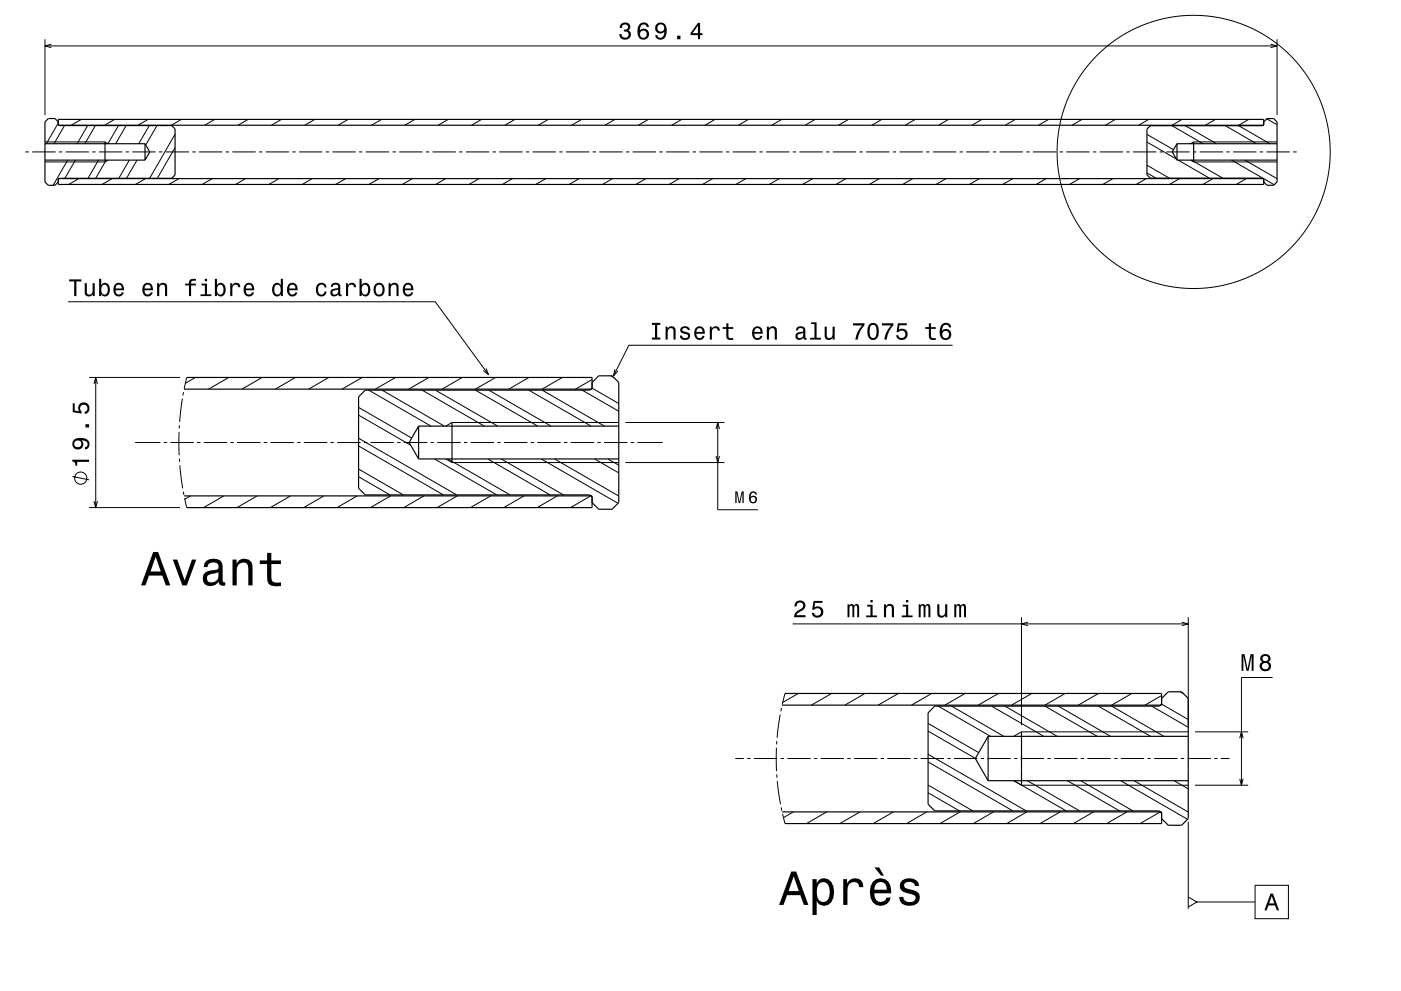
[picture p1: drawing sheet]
<svg xmlns="http://www.w3.org/2000/svg" width="420mm" height="297mm" viewBox="0 0 420 297" stroke-linecap="round" stroke-linejoin="round" font-family="sans-serif">
<g fill="none" stroke="#000" stroke-width=".3">
<path d="M13.5 11.8v22.7M13.5 13.8h369.3M15.4 13.2l-1.9 .6 1.9 .5M380.9 13.2l1.9 .6-1.9 .5M382.8 11.8v22.7M17.5 36.9l-3.6 6.2M19.3 37.6l-3.1 5.5M24.4 35.8l-3 1.7M26.3 37.6l-3.2 5.5M28.6 37.6l-3.2 5.5M34.4 35.8l-3 1.7M35.5 37.6l-3.1 5.5"/>
<path d="M37.8 37.6l-3.1 5.5M44.4 35.8l-3 1.7M44.7 37.6l-3.1 5.5M47.1 37.6l-3.4 5.8M54.4 35.8l-3 1.7M64.4 35.8l-3 1.7M74.4 35.8l-3 1.7M84.4 35.8l-3 1.7M94.4 35.8l-3 1.7M104.4 35.8l-3 1.7M114.4 35.8l-3 1.7M124.4 35.8l-3 1.7"/>
<path d="M134.4 35.8l-3 1.7M144.4 35.8l-3 1.7M154.4 35.8l-3 1.7M164.4 35.8l-3 1.7M174.4 35.8l-3 1.7M184.4 35.8l-3 1.7M194.4 35.8l-3 1.7M204.4 35.8l-3 1.7M214.4 35.8l-3 1.7M224.4 35.8l-3 1.7M234.4 35.8l-3 1.7M244.4 35.8l-3 1.7"/>
<path d="M254.4 35.8l-3 1.7M264.4 35.8l-3 1.7M274.4 35.8l-3 1.7M284.4 35.8l-3 1.7M294.4 35.8l-3 1.7M304.4 35.8l-3 1.7M314.4 35.8l-3 1.7M324.4 35.8l-3 1.7M334.4 35.8l-3 1.7M344.4 35.8l-3 1.7M351.4 37.7l9.3 5.4M354.4 35.8l-3 1.7"/>
<path d="M355.4 37.7l9.3 5.4M364.4 35.8l-3 1.7M367.4 37.7l9.3 5.4M371.4 37.7l9.3 5.4M374.4 35.8l-3 1.7M379.8 35.6l3 1.8M7.6 45.5h1.1M9.7 45.5h7M13.5 42.5h18l.9 .6M17.7 45.5h1M19.7 45.5h7M20.3 48l-4.4 7.5"/>
<path d="M22.6 48l-3.1 5.4M23.6 53.5l-3 1.8M27.7 45.5h1M29.5 48l-3.1 5.4M29.7 45.5h7M31.8 48l-3.1 5.4M32.4 48l-.9 .5h-18M33.6 53.5l-3 1.8M37.7 45.5h1M38.8 48l-3.2 5.4M39.7 45.5h7M41.1 48l-3.2 5.4"/>
<path d="M43.6 53.5l-3 1.8M47.7 45.5h1M49.7 45.5h7M52.5 44.2l-5.3 9.2M52.5 40.2l-7.6 13.2M53.6 53.5l-3 1.8M57.7 45.5h1M59.7 45.5h7M63.6 53.5l-3 1.8M67.7 45.5h1M69.7 45.5h7M73.6 53.5l-3 1.8"/>
<path d="M77.7 45.5h1M79.7 45.5h7M83.6 53.5l-3 1.8M87.7 45.5h1M89.7 45.5h7M93.6 53.5l-3 1.8M97.7 45.5h1M99.7 45.5h7M103.6 53.5l-3 1.8M107.7 45.5h1M109.7 45.5h7M113.6 53.5l-3 1.8"/>
<path d="M117.7 45.5h1M119.7 45.5h7M123.6 53.5l-3 1.8M127.7 45.5h1M129.7 45.5h7M133.6 53.5l-3 1.8M137.7 45.5h1M139.7 45.5h7M143.6 53.5l-3 1.8M147.7 45.5h1M149.7 45.5h7M153.6 53.5l-3 1.8"/>
<path d="M157.7 45.5h1M159.7 45.5h7M163.6 53.5l-3 1.8M167.7 45.5h1M169.7 45.5h7M173.6 53.5l-3 1.8M177.7 45.5h1M179.7 45.5h7M183.6 53.5l-3 1.8M187.7 45.5h1M189.7 45.5h7M193.6 53.5l-3 1.8"/>
<path d="M197.7 45.5h1M199.7 45.5h7M203.6 53.5l-3 1.8M207.7 45.5h1M209.7 45.5h7M213.6 53.5l-3 1.8M217.7 45.5h1M219.7 45.5h7M223.6 53.5l-3 1.8M227.7 45.5h1M229.7 45.5h7M233.6 53.5l-3 1.8"/>
<path d="M237.7 45.5h1M239.7 45.5h7M243.6 53.5l-3 1.8M247.7 45.5h1M249.7 45.5h7M253.6 53.5l-3 1.8M257.7 45.5h1M259.7 45.5h7M263.6 53.5l-3 1.8M267.7 45.5h1M269.7 45.5h7M273.6 53.5l-3 1.8"/>
<path d="M277.7 45.5h1M279.7 45.5h7M283.6 53.5l-3 1.8M287.7 45.5h1M289.7 45.5h7M293.6 53.5l-3 1.8M297.7 45.5h1M299.7 45.5h7M303.6 53.5l-3 1.8M307.7 45.5h1M309.7 45.5h7M313.6 53.5l-3 1.8"/>
<path d="M317.7 45.5h1M319.7 45.5h7M323.6 53.5l-3 1.8M327.7 45.5h1M329.7 45.5h7M333.6 53.5l-3 1.8M337.7 45.5h1M339.7 45.5h7M343.6 53.5l-3 1.8M343.8 40.3l8 4.6M343.8 49.5l6.8 3.9M343.8 42.6l8.9 5.1"/>
<path d="M343.8 51.8l2.8 1.6M347.7 45.5h1M349.7 45.5h7M353.2 48l9.4 5.4M353.6 53.5l-3 1.8M356.9 48l.9 .5h25M357.2 48l9.4 5.4M357.7 45.5h1M359.7 45.5h7M363.6 53.5l-3 1.8M367.7 45.5h1M369.2 48l12.8 7.4"/>
<path d="M369.7 45.5h7M373.2 48l9.6 5.5M373.6 53.5l-3 1.8M377.7 45.5h1M379.7 45.5h7M382.8 42.5h-25l-.9 .6M387.7 45.5h1M20.4 90.4h110.1l16 21.9M26.7 113.1h27.3M28.2 115.1l.5-2 .5 2M28.7 113.1v39M54.7 119.5l-.8 6.9"/>
<path d="M55 117.5l-.2 1M56 113.1l-.8 3.4M58.6 113.1l-3 1.8M68.6 113.1l-6.1 3.5M78.6 113.1l-6.1 3.5M88.6 113.1l-6.1 3.5M98.6 113.1l-6.1 3.5M108.6 113.1l-6.1 3.5M110.5 116.9l18.7 10.8M114.5 116.9l18.7 10.8M118.6 113.1l-6.1 3.5M126.5 116.9l18.7 10.8"/>
<path d="M128.6 113.1l-6.1 3.5M130.5 116.9l18.7 10.8M138.6 113.1l-6.1 3.5M142.5 116.9l18.7 10.8M145.7 110.4l.8 1.9-1.6-1.3M146.5 116.9l18.7 10.8M148.6 113.1l-6.1 3.5M158.5 116.9l18.7 10.8M158.6 113.1l-6.1 3.5M162.5 116.9l18.7 10.8M168.6 113.1l-6.1 3.5M174.5 116.9l11 6.4"/>
<path d="M177.4 116.3l8.1 4.6M177.5 113.8l-5 2.8M183.1 112.6l1 .6M184.3 110.7l-.4 1.9 1.4-1.5M285.6 103.5h-97.1l-4.6 9.1M40.5 132.6h7.6M49.1 132.6h1M51.1 132.6h7M53.7 129.4v7M53.8 137.4v1M53.8 127.4l-.1 1M53.9 139.4l.9 7"/>
<path d="M59.1 132.6h1M61.1 132.6h7M69.1 132.6h1M71.1 132.6h7M79.1 132.6h1M81.1 132.6h7M89.1 132.6h1M91.1 132.6h7M99.1 132.6h1M101.1 132.6h7M107.5 122.1l15.9 9.2M107.5 131.3l29.4 17"/>
<path d="M107.5 124.4l15.6 9M107.5 133.6l25.4 14.7M109.1 132.6h1M111.1 132.6h7M119.1 132.6h1M121.1 132.6h7M129.1 132.6h1M130.2 137.5l18.7 10.8M131.1 132.6h7M133.6 137.5l1.9 1.1h50M134.2 137.5l18.7 10.8M139.1 132.6h1"/>
<path d="M141.1 132.6h7M146.2 137.5l18.7 10.8M149.1 132.6h1M150.2 137.5l18.7 10.8M151.1 132.6h7M159.1 132.6h1M161.1 132.6h7M162.2 137.5l23.1 13.3M166.2 137.5l19.3 11.2M169.1 132.6h1M171.1 132.6h7M178.2 137.5l7.3 4.2"/>
<path d="M179.1 132.6h1M181.1 132.6h7M182.2 137.5l3.3 1.9M185.5 126.6h-50l-1.9 1.1M187.5 138.6h29.7M187.5 126.6h29.7M189.1 132.6h1M191.1 132.6h7.6M214.7 136.7l.5 1.9 .5-1.9M214.7 128.6l.5-2 .5 2M215.2 126.6v26.2h12M21.7 142.8l5 1"/>
<path d="M26.7 152.1h27.3M28.2 150.2l.5 1.9 .5-1.9M55 147.4l.1 .9M55.3 149.3l.7 2.8M57.1 148.6l-1.7 1M67.1 148.6l-6.1 3.5M77.1 148.6l-6.1 3.5M87.1 148.6l-6.1 3.5M97.1 148.6l-6.1 3.5M107.1 148.6l-6.1 3.5M107.5 140.6l13.4 7.7M107.5 142.9l9.4 5.4"/>
<path d="M117.1 148.6l-6.1 3.5M127.1 148.6l-6.1 3.5M137.1 148.6l-6.1 3.5M147.1 148.6l-6.1 3.5M157.1 148.6l-6.1 3.5M167.1 148.6l-6.1 3.5M177.1 148.6l-6.1 3.5M237.6 187h118.6M306.2 185v32.3M308.2 186.5l-2 .5 2 .5M354.3 186.5l1.9 .5-1.9 .5M356.2 185v32.3"/>
<path d="M233.9 214.2l-.9 6.9M234.3 212.2l-.2 1M235.3 207.8l-.8 3.4M239.3 207.8l-4.6 2.7M249.3 207.8l-6 3.5M259.3 207.8l-6 3.5M269.3 207.8l-6 3.5M278.2 216.8l15.2 8.8M278.2 219.1l14.2 8.2M279.3 207.8l-6 3.5M281.3 211.6l15.6 9.1M285.3 211.6l15.6 9.1"/>
<path d="M289.3 207.8l-6 3.5M297.3 211.6l15.6 9.1M299.3 207.8l-6 3.5M301.3 211.6l15.6 9.1M309.3 207.8l-6 3.5M313.3 211.6l15.6 9.1M317.3 211.6l15.6 9.1M319.3 207.8l-6 3.5M329.3 211.6l15.6 9.1M329.3 207.8l-6 3.5M333.3 211.6l15.6 9.1M339.3 207.8l-6 3.5"/>
<path d="M345.3 211.6l10.9 6.4M348.2 211l8 4.6M348.2 208.5l-4.9 2.8M353.8 207.3l1 .6M356.2 219.3h-50l-2.3 1.4M358.2 219.3h16M381.5 203h-9.3v32.3M220.4 227.3h2.6M224 227.3h1M226 227.3h7M232.8 224.1v7M232.9 232.1v1"/>
<path d="M232.9 222.1l-.1 1M233 234.1l1 6.9M234 227.3h1M236 227.3h7M244 227.3h1M246 227.3h7M254 227.3h1M256 227.3h7M264 227.3h1M266 227.3h7M274 227.3h1M276 227.3h7"/>
<path d="M278.2 226l29.5 17M278.2 235.3l13.5 7.7M278.2 228.3l25.5 14.7M278.2 237.6l9.5 5.4M284 227.3h1M286 227.3h7M294 227.3h1M296 227.3h7M303.9 234l15.8 9M304 227.3h1M306 227.3h7M306.2 235.3h50"/>
<path d="M308 234l15.7 9M314 227.3h1M316 227.3h7M320 234l15.7 9M324 234l15.7 9M324 227.3h1M326 227.3h7M334 227.3h1M336 234l20 11.5M336 227.3h7M340 234l16.2 9.4M344 227.3h1"/>
<path d="M346 227.3h7M352 234l4.2 2.4M354 227.3h1M356 234l.2 .1M356 227.3h7M358.2 235.3h16M364 227.3h1M366 227.3h2.6M371.7 221.3l.5-2 .5 2M371.7 233.4l.5 1.9 .5-1.9M234.2 242l.2 1M234.6 243.9l.7 2.9"/>
<path d="M237.8 243.3l-2.9 1.7M247.8 243.3l-6 3.5M257.8 243.3l-6 3.5M267.8 243.3l-6 3.5M277.8 243.3l-6 3.5M287.8 243.3l-6 3.5M297.8 243.3l-6 3.5M307.8 243.3l-6 3.5M317.8 243.3l-6 3.5M327.8 243.3l-6 3.5M337.8 243.3l-6 3.5M347.8 243.3l-6 3.5"/>
<path d="M356.2 246.3v22.5M356.2 268.8l2.6 1.5-2.6 1.5zM356.2 271.8v.5M358.8 270.3h17.5M376.3 265.3h10v10h-10z"/>
<circle cx="357.8" cy="45.5" r="40.9"/>
<circle cx="24.2" cy="143.3" r="1.83"/>
</g>
<g fill="none" stroke="#000" stroke-width=".35">
<path d="M17.5 37.2l.4 .4h33.6l1 1v13.8l-1 1h-33.6l-.4 .4M17.5 35.8h361.3v1.7h-361.3zM17.5 36.5l-1-1h-2l-1 1v18l1 1h2l1-1M378.8 37.2l-.5 .5h-33.5l-1 1v13.7l1 1h33.6l.4 .5M378.8 36.5l1-1h2l1 1v18l-1 1h-2l-1-1M13.5 43.1h30M13.5 48h30M17.5 53.5h361.3v1.8h-361.3zM31.5 42.5v6M43.5 43.1l1.4 2.4-1.4 2.5M43.5 43.1v4.9M352.8 43.1h30"/>
<path d="M352.8 43.1l-1.4 2.4 1.4 2.5M352.8 48h30M352.8 43.1v4.9M357.8 42.5v6M56 113.1h121.5v3.5h-122.3M177.5 115.9l-.3 .8-.7 .2h-67l-2 2v27.4l2 2h67l.7 .3 .3 .7M177.5 114.6l2-2h4l2 2v36l-2 2h-4l-2-2M125.5 127.7h60M125.5 127.7l-2.8 4.9 2.8 4.9M125.5 137.5h60M125.5 127.7v9.8M135.5 126.6v12"/>
<path d="M55.2 148.6h122.3v3.5h-121.5M235.3 207.8h112.9v3.5h-113.7M306.2 219.3v16M348.2 210.6l-.3 .8-.7 .2h-67l-2 2v27.4l2 2h67l.8 .3 .2 .7M348.2 209.3l2-2h4l2 2v36l-2 2h-4l-2-2M296.2 220.7h60M296.2 220.7l-3.8 6.6 3.8 6.7M296.2 234h60M296.2 220.7v13.3M234.5 243.3h113.7v3.5h-112.9"/>
</g>
<g fill="#000">
<path d="M186.2 7.2l-.4 1.2h.6a.88 .88 0 0 1 .5-1.1 .88 .88 0 0 1 1.1 .4 .88 .88 0 0 1-.3 1.1l-.7 .1v.5a1.03 1.03 0 0 1 1.4 .7 1.03 1.03 0 0 1-.7 1.3 1.03 1.03 0 0 1-1.3-.7l-.1-.5h-.6a1.68 1.68 0 0 0 2.1 1.7 1.68 1.68 0 0 0 .9-2.6l-.4-.2a1.29 1.29 0 0 0 .6-1.6 1.29 1.29 0 0 0-1.5-.8zM191.9 7.1a3.4 3.4 0 0 0 .2 4.7 1.66 1.66 0 0 0 2.2-.5 1.66 1.66 0 0 0-.3-2.2 1.66 1.66 0 0 0-2.2 0 1.46 1.46 0 0 1 1.2-1.8 .82 .82 0 0 1 .9 .8h.6a1.59 1.59 0 0 0-1-1.3 1.59 1.59 0 0 0-1.6 .3zM191.8 10.3a1.07 1.07 0 0 1 2.1 0 1.07 1.07 0 0 1-2.1 0zM196.8 7.2a1.64 1.64 0 0 0 0 2.4 1.64 1.64 0 0 0 2.4-.1 1.46 1.46 0 0 1-1.2 1.8 .79 .79 0 0 1-.9-.8h-.7a1.68 1.68 0 0 0 1.8 1.4 1.68 1.68 0 0 0 1.6-1.6 2.52 2.52 0 0 0-1.7-3.6zM197.1 8.4a1.06 1.06 0 0 1 2.1 0 1.06 1.06 0 0 1-2.1 0zM203 10.7v1.1h1v-1.1zM209.2 6.9l-2.2 3v.6h2.2v1.3h.7v-1.3h.7v-.6h-.7v-3zM209.2 7.7v2.2h-1.6z" fill-rule="evenodd"/>
<path d="M20.7 83.7v.6h1.5v4.4h.7v-4.4h1.5v-.6zM25.4 84.9v2.5a1.27 1.27 0 0 0 .9 1.4 1.27 1.27 0 0 0 1.5-.7v.6h.6v-3.8h-.6v2.2a.92 .92 0 0 1-.6 1.1 .92 .92 0 0 1-1.1-.4l-.1-2.9zM29.7 83.6v5.1h.6v-.6a1.32 1.32 0 0 0 1.5 .8 1.32 1.32 0 0 0 1.1-1.2 2.15 2.15 0 0 0-1.4-3l-.7 .2-.5 .6v-1.9zM30.6 85.7a.89 .89 0 0 1 1-.4 .89 .89 0 0 1 .6 .9 1.61 1.61 0 0 1-.8 2.1 1.68 1.68 0 0 1-.8-2.6zM34.4 85.3a2.2 2.2 0 0 0 1.2 3.6 1.51 1.51 0 0 0 1.5-1.3h-.6l-.3 .5-.6 .2a1.08 1.08 0 0 1-1-1.3h2.6a1.66 1.66 0 0 0-.7-2 1.66 1.66 0 0 0-2.1 .3zM34.9 85.6a.94 .94 0 0 1 1.2-.2 .94 .94 0 0 1 .4 1.1h-1.9zM43.1 85.3a2.2 2.2 0 0 0 1.1 3.6 1.52 1.52 0 0 0 1.6-1.3h-.6l-.4 .5-.5 .2a1.08 1.08 0 0 1-1-1.3h2.6a1.66 1.66 0 0 0-.7-2 1.66 1.66 0 0 0-2.1 .3zM43.6 85.6a.94 .94 0 0 1 1.1-.2 .94 .94 0 0 1 .5 1.1h-1.9zM47.1 84.9v3.8h.6v-2.2a.91 .91 0 0 1 .6-1.1 .91 .91 0 0 1 1.1 .5l.1 2.8h.6v-2.5a1.27 1.27 0 0 0-.9-1.4 1.27 1.27 0 0 0-1.5 .7v-.6zM55.5 85v.5h1.2v3.2h.6v-3.2h1.4v-.5h-1.4a.71 .71 0 0 1 .9-.9h.5v-.5a1.48 1.48 0 0 0-2 1v.4zM60.4 85v.5h1v2.7h-1.3v.5h3.3v-.5h-1.3v-3.2zM61.4 83.6v.7h.7v-.7zM64.4 83.6v5.1h.6v-.6a1.32 1.32 0 0 0 1.5 .8 1.32 1.32 0 0 0 1-1.2 2.15 2.15 0 0 0-1.3-3l-.7 .2-.5 .6v-1.9zM65.3 85.7a.9 .9 0 0 1 1-.4 .9 .9 0 0 1 .6 .9 1.61 1.61 0 0 1-.9 2.1 1.69 1.69 0 0 1-.7-2.6zM69 84.9v3.8h.7v-2.2a.95 .95 0 0 1 .5-1.1 .95 .95 0 0 1 1.2 .3v.4h.7a1.28 1.28 0 0 0-1-1.3 1.28 1.28 0 0 0-1.5 .7v-.6zM73.5 85.3a2.2 2.2 0 0 0 1.1 3.6 1.52 1.52 0 0 0 1.6-1.3h-.7l-.3 .5-.5 .2a1.08 1.08 0 0 1-1-1.3h2.5a1.66 1.66 0 0 0-.7-2 1.66 1.66 0 0 0-2 .3zM74 85.6a.94 .94 0 0 1 1.1-.2 .94 .94 0 0 1 .5 1.1h-1.9zM82 85.3a2.25 2.25 0 0 0 1.1 3.6l.6-.2 .5-.6v.6h.6v-5.1h-.6v1.9a1.27 1.27 0 0 0-2.2-.2zM82.5 85.7a.89 .89 0 0 1 1-.4 .89 .89 0 0 1 .6 .9 1.59 1.59 0 0 1-.9 2.1 1.69 1.69 0 0 1-.7-2.6zM86.5 85.3a2.2 2.2 0 0 0 1.1 3.6 1.51 1.51 0 0 0 1.6-1.3h-.7l-.3 .5-.5 .2a1.08 1.08 0 0 1-1-1.3h2.5a1.66 1.66 0 0 0-.7-2 1.66 1.66 0 0 0-2 .3zM87 85.6a.94 .94 0 0 1 1.1-.2 .94 .94 0 0 1 .5 1.1h-1.9zM95.1 85.3a2.18 2.18 0 0 0 1.2 3.6 1.52 1.52 0 0 0 1.6-1.5h-.6a.95 .95 0 0 1-.9 .9 .95 .95 0 0 1-1-.8 1.59 1.59 0 0 1 1-2.2 .85 .85 0 0 1 .9 .9h.6a1.56 1.56 0 0 0-1.1-1.4 1.56 1.56 0 0 0-1.7 .5zM99.6 85.1l-.4 .9h.6a.79 .79 0 0 1 .9-.8 .79 .79 0 0 1 .6 1.1l-.3 .1a1.44 1.44 0 0 0-1.5 .3 1.44 1.44 0 0 0-.4 1.5 1.34 1.34 0 0 0 2.3 0l.2 .5 .8 .1v-.5l-.4-.1v-2.3a1.45 1.45 0 0 0-2.4-.8zM99.8 87.2l1.6-.4a1.1 1.1 0 0 1-.3 1.2 1.1 1.1 0 0 1-1.3 .1l-.1-.4zM103.7 84.9v3.8h.7v-2.2a.95 .95 0 0 1 .5-1.1 .95 .95 0 0 1 1.2 .3v.4h.6a1.28 1.28 0 0 0-.9-1.3 1.28 1.28 0 0 0-1.5 .7v-.6zM107.8 83.6v5.1h.6v-.6a1.32 1.32 0 0 0 1.4 .8 1.32 1.32 0 0 0 1.1-1.2 2.15 2.15 0 0 0-1.4-3l-.6 .2-.5 .6v-1.9zM108.7 85.7a.9 .9 0 0 1 1-.4 .9 .9 0 0 1 .6 .9 1.61 1.61 0 0 1-.9 2.1 1.69 1.69 0 0 1-.7-2.6zM112.4 85.3a2.18 2.18 0 0 0 1.2 3.6 2.16 2.16 0 0 0 1.8-1.8 2.16 2.16 0 0 0-1.1-2.2h-1.4zM112.9 85.7a.96 .96 0 0 1 1-.4 .96 .96 0 0 1 .7 .9 1.58 1.58 0 0 1-1 2.1 1.67 1.67 0 0 1-.7-2.6zM116.5 84.9v3.8h.6v-2.2a.91 .91 0 0 1 .6-1.1 .91 .91 0 0 1 1.1 .5l.1 2.8h.6v-2.5a1.27 1.27 0 0 0-.9-1.4 1.27 1.27 0 0 0-1.5 .7v-.6zM121.2 85.3a2.2 2.2 0 0 0 1.1 3.6 1.51 1.51 0 0 0 1.6-1.3h-.7l-.3 .5-.5 .2a1.08 1.08 0 0 1-1-1.3h2.5a1.66 1.66 0 0 0-.7-2 1.66 1.66 0 0 0-2 .3zM121.7 85.6a.94 .94 0 0 1 1.1-.2 .94 .94 0 0 1 .5 1.1h-1.9z" fill-rule="evenodd"/>
<path d="M195.4 96.8v.6h1v3.8h-1v.6h2.5v-.6h-.9v-3.8h.9v-.6zM199.5 97.9v3.9h.7v-2.3a.91 .91 0 0 1 .5-1.1 .91 .91 0 0 1 1.2 .5v2.9h.6v-2.6a1.27 1.27 0 0 0-.8-1.4 1.27 1.27 0 0 0-1.6 .7v-.6zM204.3 98.1a1.08 1.08 0 0 0-.3 1.2 1.08 1.08 0 0 0 1 .7l1.3 .5a.91 .91 0 0 1-.9 .9 .91 .91 0 0 1-1-.8h-.6a1.52 1.52 0 0 0 1.7 1.3 1.52 1.52 0 0 0 1.3-1.7l-.5-.5-1.6-.5a.76 .76 0 0 1 .6-1 .76 .76 0 0 1 .9 .7h.6a1.47 1.47 0 0 0-1-1.2 1.47 1.47 0 0 0-1.5 .4zM208.5 98.3a2.2 2.2 0 0 0 1.2 3.6 1.51 1.51 0 0 0 1.5-1.2h-.6l-.3 .5-.5 .1a1.08 1.08 0 0 1-1-1.3h2.5a1.66 1.66 0 0 0-.7-1.9 1.66 1.66 0 0 0-2.1 .2zM209 98.6a.94 .94 0 0 1 1.2-.2 .94 .94 0 0 1 .4 1.1h-1.8zM212.8 97.9v3.9h.6v-2.2a.95 .95 0 0 1 .5-1.2 .95 .95 0 0 1 1.2 .4l.1 .3h.6a1.28 1.28 0 0 0-1-1.3 1.28 1.28 0 0 0-1.4 .7v-.6zM217.7 96.9v1.1h-1.1v.6h1.1l.1 2.5a1.49 1.49 0 0 0 2 .8v-.6a.97 .97 0 0 1-1.4-.5v-2.2h1.4v-.6h-1.4v-1.1zM225.9 98.3a2.2 2.2 0 0 0 1.1 3.6 1.51 1.51 0 0 0 1.6-1.2h-.6l-.4 .5-.5 .1a1.08 1.08 0 0 1-1-1.3h2.5a1.66 1.66 0 0 0-.6-1.9 1.66 1.66 0 0 0-2.1 .2zM226.4 98.6a.94 .94 0 0 1 1.1-.2 .94 .94 0 0 1 .5 1.1h-1.9zM229.9 97.9v3.9h.6v-2.3a.91 .91 0 0 1 .6-1.1 .91 .91 0 0 1 1.1 .5l.1 2.9h.6v-2.6a1.27 1.27 0 0 0-.9-1.4 1.27 1.27 0 0 0-1.5 .7v-.6zM239 98.1l-.4 .9h.6a.79 .79 0 0 1 .9-.7 .79 .79 0 0 1 .6 1.1h-.3a1.43 1.43 0 0 0-1.5 .4 1.43 1.43 0 0 0-.4 1.4 1.33 1.33 0 0 0 2.4 .1l.1 .4 .8 .1v-.5l-.3-.1-.1-2.3a1.45 1.45 0 0 0-2.4-.8zM239.2 100.3l1.6-.5a1.1 1.1 0 0 1-.3 1.3 1.1 1.1 0 0 1-1.3 .1l-.1-.5zM243.2 96.6v.5h1v4.1h-1.3v.6h3.2v-.6h-1.3v-4.6zM247.2 97.9v2.5a1.27 1.27 0 0 0 .9 1.5 1.27 1.27 0 0 0 1.5-.7v.6h.6v-3.9h-.6v2.2a.92 .92 0 0 1-.6 1.1 .92 .92 0 0 1-1.1-.4v-2.9zM255.7 96.9v.6h2.8a7.4 7.4 0 0 0-2.1 4.3h.7a7.5 7.5 0 0 1 2.1-4.3v-.6zM260.5 97.4a3.8 3.8 0 0 0 .5 4.4 1.62 1.62 0 0 0 2.4-1.3 3.3 3.3 0 0 0-.9-3.6l-.8-.2-.7 .2zM261.3 97.5h.9a3.4 3.4 0 0 1 0 3.7h-.9a3.4 3.4 0 0 1 0-3.7zM264.4 96.9v.6h2.7a7.4 7.4 0 0 0-2 4.3h.7a7.5 7.5 0 0 1 2-4.3v-.6zM269.2 96.9l-.4 2.6h.6a1.14 1.14 0 0 1 1.7-.3 1.14 1.14 0 0 1-.1 1.8 1.14 1.14 0 0 1-1.7-.5h-.7a1.73 1.73 0 0 0 2.2 1.5 1.73 1.73 0 0 0 1.1-2.4 1.73 1.73 0 0 0-2.4-.8l.2-1.3h2.1v-.6zM278.5 96.9v1.1h-1.1v.6h1.1v2.5a1.49 1.49 0 0 0 2 .8v-.6a.97 .97 0 0 1-1.4-.5v-2.2h1.4v-.6h-1.4v-1.1zM282.5 97.1a3.4 3.4 0 0 0 .2 4.7 1.66 1.66 0 0 0 2.2-.5 1.66 1.66 0 0 0-.3-2.2 1.66 1.66 0 0 0-2.2 0 1.46 1.46 0 0 1 1.2-1.8 .83 .83 0 0 1 .9 .8h.7a1.59 1.59 0 0 0-1.1-1.3 1.59 1.59 0 0 0-1.6 .3zM282.4 100.3a1.07 1.07 0 0 1 2.1 0 1.07 1.07 0 0 1-2.1 0z" fill-rule="evenodd"/>
<path d="M21.7 137.8v.5a1.1 1.1 0 0 1 .9 1.3h.5v-1.2h3.6v-.6zM22.3 131.7a1.67 1.67 0 0 0-.4 2.4 1.67 1.67 0 0 0 2.4 .2 1.67 1.67 0 0 0 .1-2.4 1.46 1.46 0 0 1 1.9 1.2 .79 .79 0 0 1-.8 .9v.7a1.68 1.68 0 0 0 1.3-1.8 1.68 1.68 0 0 0-1.6-1.5 4.1 4.1 0 0 0-2.9 .3zM22.2 133a1.1 1.1 0 0 1 2.2 0 1.1 1.1 0 0 1-2.2 0zM25.6 127.1v1h1.1v-1zM21.8 120.9v2.6l2.7 .4v-.6a1.14 1.14 0 0 1-.4-1.7 1.14 1.14 0 0 1 1.8 .1 1.14 1.14 0 0 1-.5 1.7v.7a1.73 1.73 0 0 0 1.5-2.2 1.73 1.73 0 0 0-2.4-1.1 1.73 1.73 0 0 0-.8 2.4l-1.3-.2v-2.1z" fill-rule="evenodd"/>
<path d="M220.4 147.3h.7l.6 3.1 .6-3.1h.7v3.5h-.4v-3.2l-.7 3.2h-.4l-.7-3.2v3.2h-.4z" fill-rule="evenodd"/>
<path d="M225.1 147.5a2.4 2.4 0 0 0 .1 3.3 1.16 1.16 0 0 0 1.6-.4 1.16 1.16 0 0 0-.2-1.5 1.16 1.16 0 0 0-1.6 0 1.02 1.02 0 0 1 .8-1.2l.5 .1 .2 .4h.4a1.12 1.12 0 0 0-.7-.9 1.12 1.12 0 0 0-1.1 .2zM225 149.7a.75 .75 0 0 1 1.5 0 .75 .75 0 0 1-1.5 0z" fill-rule="evenodd"/>
<path d="M45.9 165.4l-3.6 10h1.3l1.1-2.9h4l1 2.9h1.4l-3.7-10zM46.7 166.9l1.5 4.4h-3.1zM51.8 167.7l2.9 7.7h1.3l2.8-7.7h-1.3l-2.1 6.2-2.3-6.2zM61.8 168.1l-.5 .8-.2 1.1h1.1a1.76 1.76 0 0 1 1.4-1.5 1.76 1.76 0 0 1 1.8 .7l.1 1.1-.3 .3-.5 .2a3.9 3.9 0 0 0-3.8 1.5 2.39 2.39 0 0 0 .6 2.9 2.39 2.39 0 0 0 2.9 .2l1.2-1 .3 .9 .9 .3 .7-.1v-1l-.7-.2-.1-4.5a2.27 2.27 0 0 0-2.7-2.4l-1.3 .2zM62.3 172.4l3.2-.9a2.19 2.19 0 0 1-.6 2.5 2.19 2.19 0 0 1-2.5 .3 1.53 1.53 0 0 1-.1-1.9zM69.7 167.7v7.7h1.3v-4.4a1.94 1.94 0 0 1 .9-2.1 1.94 1.94 0 0 1 2.3 .2l.2 1.5v4.8h1.3v-5a2.54 2.54 0 0 0-1.8-2.9 2.54 2.54 0 0 0-3 1.4v-1.2zM80.1 165.7v2.3h-2.2v1h2.2l.1 5.2 .4 .8 .8 .5 2.8 .1v-1.1h-2l-.6-.3-.3-1.5v-3.7h2.9v-1h-2.9v-2.3z" fill-rule="evenodd"/>
<path d="M238.6 180.4l-.3 .6-.1 .8h.6a1.01 1.01 0 0 1 .8-1.2 1.01 1.01 0 0 1 1.2 .7 1.01 1.01 0 0 1-.7 1.2 2.57 2.57 0 0 0-2.1 2.5h3.5v-.6h-2.7a3.2 3.2 0 0 1 2.1-1.7 1.62 1.62 0 0 0 .1-2.4 1.62 1.62 0 0 0-2.4 .1zM243.9 180.1l-.4 2.6h.6a1.12 1.12 0 0 1 1.6-.2 1.12 1.12 0 0 1 .1 1.7 1.12 1.12 0 0 1-1.7-.2l-.1-.3h-.6a1.73 1.73 0 0 0 2.1 1.5 1.73 1.73 0 0 0 1.2-2.4 1.73 1.73 0 0 0-2.5-.8l.2-1.3h2.2v-.6z" fill-rule="evenodd"/>
<path d="M254.1 181.1v3.9h.6v-2.6a.71 .71 0 0 1 .5-.9l.3 .4v3.1h.6v-2.6a.72 .72 0 0 1 .5-.9l.3 .2 .1 .6v2.7h.6v-2.7a.99 .99 0 0 0-.8-1.3l-.8 .5-.2-.4-.5-.1-.7 .5v-.4zM260 181.2v.6h1v2.6h-1.3v.6h3.2v-.6h-1.3v-3.2zM260.9 179.8v.7h.7v-.7zM265 181.1v3.9h.6v-2.3a.91 .91 0 0 1 .6-1.1 .91 .91 0 0 1 1.1 .5l.1 2.9h.6v-2.6a1.27 1.27 0 0 0-.9-1.4 1.27 1.27 0 0 0-1.5 .7v-.6zM270.6 181.2v.6h1v2.6h-1.3v.6h3.3v-.6h-1.3v-3.2zM271.6 179.8v.7h.7v-.7zM275.4 181.1v3.9h.6v-2.6a.71 .71 0 0 1 .5-.9l.4 .4v3.1h.5l.1-3 .5-.5 .3 .2v.6v2.7h.6v-2.7a.99 .99 0 0 0-.7-1.3l-.8 .5-.3-.4-.4-.1-.7 .5v-.4zM281 181.1v2.6a1.27 1.27 0 0 0 .9 1.4 1.27 1.27 0 0 0 1.5-.7v.6h.6v-3.9h-.6v2.2a.92 .92 0 0 1-.6 1.2 .92 .92 0 0 1-1.2-.5v-2.9zM286.1 181.1v3.9h.6v-2.6a.71 .71 0 0 1 .5-.9l.3 .4 .1 3.1h.5l.1-3 .4-.5 .3 .2 .1 .6v2.7h.6v-2.7a.99 .99 0 0 0-.8-1.3l-.7 .5-.3-.4-.5-.1-.6 .5v-.4z" fill-rule="evenodd"/>
<path d="M378.2 196.4a1.19 1.19 0 0 0 .2 1.9 1.58 1.58 0 0 0-.6 2.3 1.58 1.58 0 0 0 2.3 .5 1.47 1.47 0 0 0 1-1.3 1.47 1.47 0 0 0-.9-1.5 1.27 1.27 0 0 0 .6-1.5 1.27 1.27 0 0 0-1.5-.8zM378.3 199.7a1.01 1.01 0 0 1 2 0 1.01 1.01 0 0 1-2 0zM378.5 197.4a.85 .85 0 0 1 1.7 0 .85 .85 0 0 1-1.7 0z" fill-rule="evenodd"/>
<path d="M372.2 196h.9l.9 4.5 .9-4.5h.9v5h-.6v-4.5l-.9 4.5h-.6l-.9-4.5v4.5h-.6z" fill-rule="evenodd"/>
<path d="M237.2 261.2l-3.6 10h1.3l1-2.9h4l1.1 2.9h1.3l-3.6-10zM237.9 262.6l1.6 4.4h-3.1zM243.6 263.5v10.7h1.2v-4.2a2.65 2.65 0 0 0 2.9 1.4 2.65 2.65 0 0 0 2.1-2.3 4.9 4.9 0 0 0-1.5-5.6 2.43 2.43 0 0 0-3.5 1.2v-1.2zM245.4 265.1a1.79 1.79 0 0 1 1.9-.7 1.79 1.79 0 0 1 1.3 1.7 3.8 3.8 0 0 1-1 4.1 1.83 1.83 0 0 1-2.6-1.6v-2.6zM252.8 263.5v7.7h1.3v-4.4a1.9 1.9 0 0 1 1-2.3 1.9 1.9 0 0 1 2.4 .7l.1 .7h1.2a2.55 2.55 0 0 0-1.9-2.6 2.55 2.55 0 0 0-3 1.5v-1.3zM262.1 260l2 2.4h.9l-1.5-2.4zM261.6 264.3a5.8 5.8 0 0 0 0 6.1 3.1 3.1 0 0 0 3.2 1 3.1 3.1 0 0 0 2.2-2.4h-1.2l-.6 1-1.1 .3a2.16 2.16 0 0 1-2-2.6h5.1a4.1 4.1 0 0 0-1.9-4.2l-1.3-.3-1.3 .3zM262.6 264.9a1.89 1.89 0 0 1 2.3-.4 1.89 1.89 0 0 1 1 2.1h-3.8zM270.5 263.8a2.16 2.16 0 0 0-.6 2.5 2.16 2.16 0 0 0 2 1.4l2.3 .7a1.13 1.13 0 0 1 .2 1.1 1.13 1.13 0 0 1-.9 .8 1.92 1.92 0 0 1-2.7-1.5h-1.2a2.59 2.59 0 0 0 3 2.7 2.54 2.54 0 0 0 2.8-1.1 2.54 2.54 0 0 0-.2-3l-3.9-1.3-.3-.7a1.74 1.74 0 0 1 1.5-1.2 1.74 1.74 0 0 1 1.7 .8l.1 .5h1.2a2.43 2.43 0 0 0-2.9-2.3l-1.2 .2z" fill-rule="evenodd"/>
<path d="M380.9 267.8l-1.8 5h.6l.6-1.4h1.9l.6 1.4h.7l-1.9-5zM381.3 268.5l.7 2.2h-1.5z" fill-rule="evenodd"/>
</g>
</svg>
